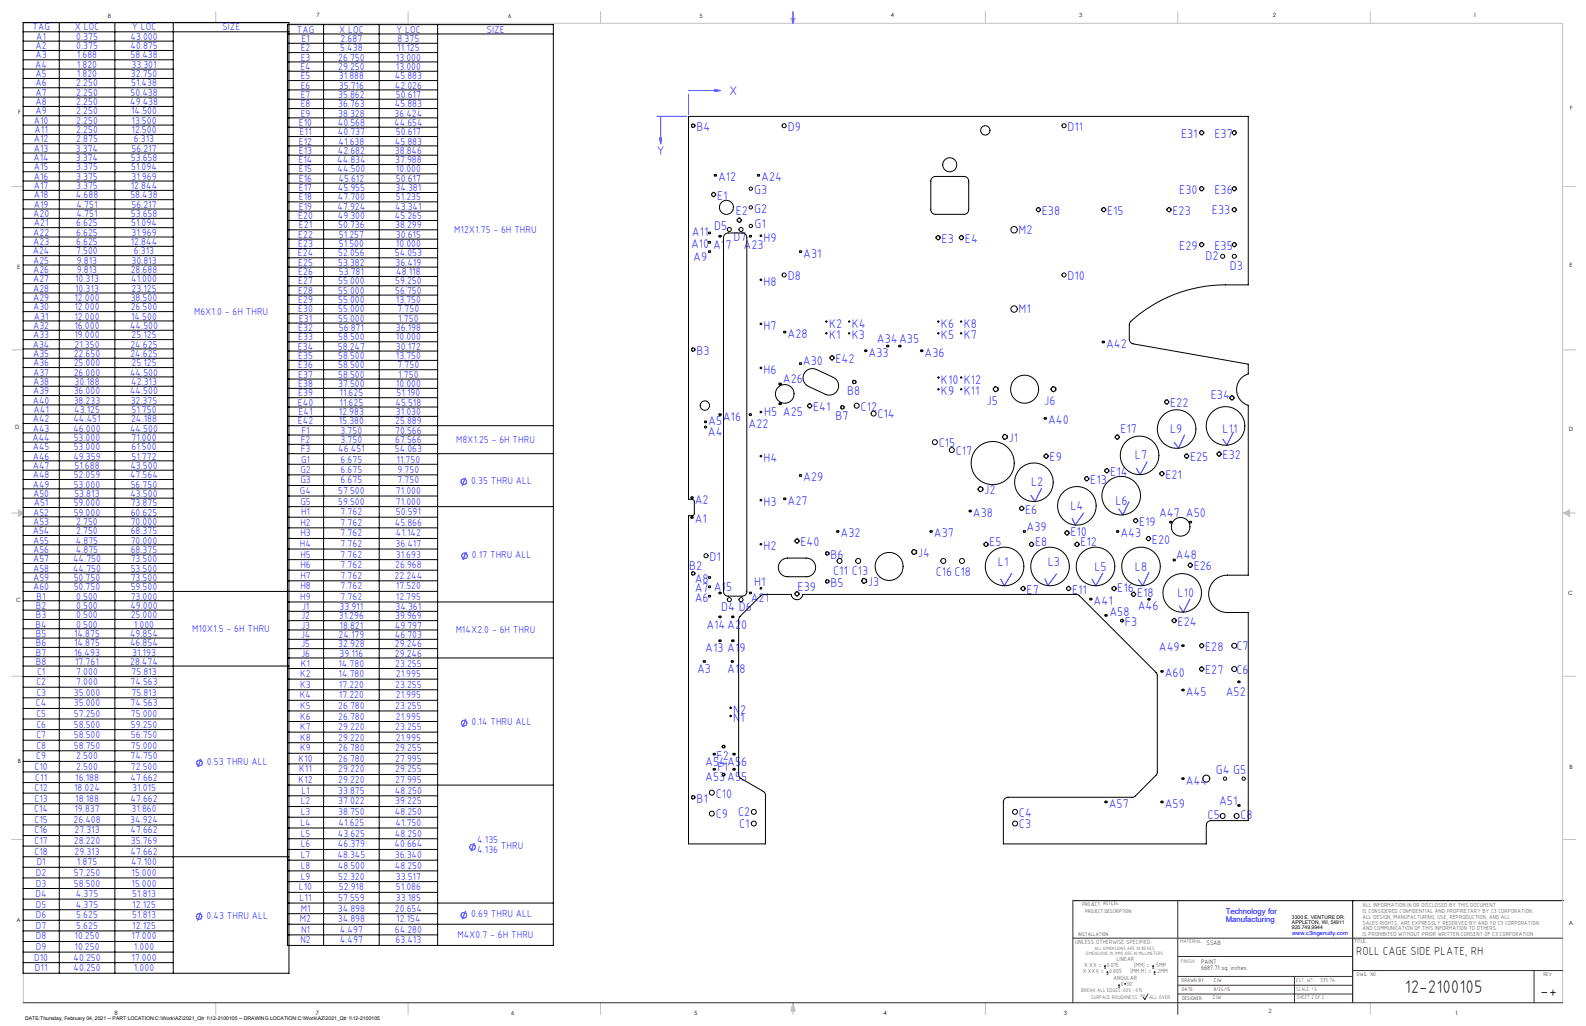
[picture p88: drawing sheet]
<svg xmlns="http://www.w3.org/2000/svg" width="864mm" height="559mm" viewBox="0 0 864 559" stroke-linecap="round" stroke-linejoin="round" font-family="sans-serif">
<defs><g id="words">
<g font-size="9.9">
<text x="765" y="541">12-2100105</text>
<text x="839" y="543">-+</text>
</g>
<g font-size="6.8" fill="#00f">
<text x="397" y="52">X</text>
<text x="379" y="71">B4</text>
<text x="429" y="71">D9</text>
<text x="581" y="71">D11</text>
<text x="643" y="75">E31</text>
<text x="661" y="75">E37</text>
<text x="358" y="85">Y</text>
<text x="391" y="99">A12</text>
<text x="415" y="99">A24</text>
<text x="411" y="106">G3</text>
<text x="642" y="106">E30</text>
<text x="661" y="106">E36</text>
<text x="390" y="109">E1</text>
<text x="401" y="117">E2 G2</text>
<text x="567" y="117">E38</text>
<text x="603" y="117">E15</text>
<text x="638" y="117">E23</text>
<text x="660" y="117">E33</text>
<text x="389" y="125">D5</text>
<text x="411" y="124">G1</text>
<text x="377" y="129">A11</text>
<text x="399" y="131">D7</text>
<text x="416" y="132">H9</text>
<text x="555" y="128">M2</text>
<text x="376" y="135">A10 A17</text>
<text x="405" y="136">A23</text>
<text x="513" y="132">E3</text>
<text x="525" y="132">E4</text>
<text x="642" y="136">E29</text>
<text x="661" y="136">E35</text>
<text x="377" y="142">A9</text>
<text x="437" y="140">A31</text>
<text x="656" y="142">D2</text>
<text x="670" y="147">D3</text>
<text x="416" y="156">H8</text>
<text x="429" y="153">D8</text>
<text x="581" y="153">D10</text>
<text x="555" y="171">M1</text>
<text x="416" y="180">H7</text>
<text x="451" y="178">K2</text>
<text x="464" y="178">K4</text>
<text x="512" y="178">K6</text>
<text x="525" y="178">K8</text>
<text x="429" y="184">A28</text>
<text x="451" y="185">K1</text>
<text x="464" y="185">K3</text>
<text x="512" y="185">K5</text>
<text x="525" y="185">K7</text>
<text x="478" y="187">A34A35</text>
<text x="602" y="190">A42</text>
<text x="379" y="193">B3</text>
<text x="455" y="198">E42</text>
<text x="473" y="194">A33</text>
<text x="503" y="194">A36</text>
<text x="416" y="204">H6</text>
<text x="437" y="199">A30</text>
<text x="426" y="209">A26</text>
<text x="512" y="209">K10 K12</text>
<text x="461" y="215">B8</text>
<text x="512" y="215">K9</text>
<text x="525" y="215">K11</text>
<text x="537" y="220">J5</text>
<text x="569" y="220">J6</text>
<text x="637" y="222">E22</text>
<text x="659" y="218">E34</text>
<text x="416" y="226">H5 A25</text>
<text x="443" y="224">E41</text>
<text x="469" y="224">C12</text>
<text x="478" y="228">C14</text>
<text x="386" y="232">A5</text>
<text x="394" y="229">A16</text>
<text x="408" y="233">A22</text>
<text x="455" y="229">B7</text>
<text x="571" y="231">A40</text>
<text x="385" y="238">A4</text>
<text x="610" y="236">E17</text>
<text x="637" y="236">L9</text>
<text x="666" y="236">L11</text>
<text x="511" y="243">C15</text>
<text x="549" y="241">J1</text>
<text x="416" y="252">H4</text>
<text x="520" y="248">C17</text>
<text x="572" y="251">E9</text>
<text x="618" y="250">L7</text>
<text x="648" y="251">E25</text>
<text x="666" y="250">E32</text>
<text x="437" y="262">A29</text>
<text x="594" y="264">E13</text>
<text x="605" y="259">E14</text>
<text x="635" y="261">E21</text>
<text x="536" y="269">J2</text>
<text x="561" y="264">L2</text>
<text x="378" y="274">A2</text>
<text x="416" y="276">H3</text>
<text x="429" y="275">A27</text>
<text x="607" y="275">L6</text>
<text x="530" y="282">A38</text>
<text x="558" y="280">E6</text>
<text x="583" y="278">L4</text>
<text x="631" y="282">A47 A50</text>
<text x="378" y="285">A1</text>
<text x="620" y="286">E19</text>
<text x="458" y="293">A32</text>
<text x="509" y="293">A37</text>
<text x="559" y="289">A39</text>
<text x="583" y="292">E10</text>
<text x="610" y="293">A43</text>
<text x="416" y="300">H2</text>
<text x="436" y="297">E40</text>
<text x="539" y="297">E5</text>
<text x="564" y="297">E8</text>
<text x="588" y="297">E12</text>
<text x="627" y="296">E20</text>
<text x="386" y="305">D1</text>
<text x="452" y="304">B6</text>
<text x="500" y="303">J4</text>
<text x="640" y="304">A48</text>
<text x="375" y="310">B2</text>
<text x="543" y="308">L1</text>
<text x="570" y="308">L3</text>
<text x="596" y="311">L5</text>
<text x="618" y="311">L8</text>
<text x="650" y="311">E26</text>
<text x="378" y="318">A8</text>
<text x="454" y="313">C11 C13</text>
<text x="510" y="314">C16C18</text>
<text x="378" y="323">A7 A15</text>
<text x="411" y="319">H1</text>
<text x="434" y="322">E39</text>
<text x="452" y="320">B5</text>
<text x="473" y="319">J3</text>
<text x="559" y="323">E7</text>
<text x="584" y="323">E11</text>
<text x="608" y="322">E16</text>
<text x="378" y="328">A6</text>
<text x="409" y="328">A21</text>
<text x="596" y="330">A41</text>
<text x="619" y="325">E18</text>
<text x="641" y="325">L10</text>
<text x="393" y="333">D4 D6</text>
<text x="604" y="336">A58</text>
<text x="620" y="332">A46</text>
<text x="613" y="341">F3</text>
<text x="641" y="341">E24</text>
<text x="385" y="342">A14A20</text>
<text x="673" y="354">C7</text>
<text x="384" y="355">A13 A19</text>
<text x="631" y="355">A49</text>
<text x="656" y="355">E28</text>
<text x="380" y="367">A3</text>
<text x="396" y="367">A18</text>
<text x="634" y="369">A60</text>
<text x="656" y="367">E27</text>
<text x="673" y="367">C6</text>
<text x="646" y="379">A45</text>
<text x="667" y="379">A52</text>
<text x="399" y="389">N2</text>
<text x="399" y="393">N1</text>
<text x="390" y="414">F2</text>
<text x="384" y="417">A54A56</text>
<text x="391" y="420">F1</text>
<text x="384" y="425">A53A55</text>
<text x="662" y="421">G4 G5</text>
<text x="646" y="427">A44</text>
<text x="379" y="437">B1</text>
<text x="390" y="434">C10</text>
<text x="604" y="440">A57</text>
<text x="634" y="440">A59</text>
<text x="664" y="439">A51</text>
<text x="390" y="446">C9</text>
<text x="402" y="444">C2</text>
<text x="555" y="445">C4</text>
<text x="658" y="446">C5</text>
<text x="675" y="446">C8</text>
<text x="402" y="451">C1</text>
<text x="555" y="451">C3</text>
</g>
<text font-size="6.3" x="738" y="520">ROLL CAGE SIDE PLATE, RH</text>
<g font-size="5.4" fill="#00f">
<text x="18" y="17">TAG</text>
<text x="41" y="17">X LOC</text>
<text x="72" y="17">Y LOC</text>
<text x="121" y="17">SIZE</text>
<text x="162" y="18">TAG</text>
<text x="185" y="18">X LOC</text>
<text x="216" y="18">Y LOC</text>
<text x="265" y="18">SIZE</text>
<text x="20" y="22">A1</text>
<text x="42" y="22">0.375</text>
<text x="71" y="22">43.000</text>
<text x="164" y="23">E1</text>
<text x="185" y="23">2.687</text>
<text x="217" y="23">8.375</text>
<text x="19" y="27">A2</text>
<text x="42" y="27">0.375</text>
<text x="71" y="27">40.875</text>
<text x="164" y="28">E2</text>
<text x="185" y="28">5.438</text>
<text x="216" y="28">11.125</text>
<text x="19" y="32">A3</text>
<text x="42" y="32">1.688</text>
<text x="71" y="32">58.438</text>
<text x="164" y="33">E3</text>
<text x="184" y="33">26.750</text>
<text x="216" y="33">13.000</text>
<text x="19" y="37">A4</text>
<text x="19" y="42">A5</text>
<text x="42" y="42">1.820</text>
<text x="42" y="37">1.820</text>
<text x="71" y="42">32.750</text>
<text x="72" y="37">33.301</text>
<text x="164" y="38">E4</text>
<text x="184" y="38">29.250</text>
<text x="216" y="38">13.000</text>
<text x="19" y="47">A6</text>
<text x="42" y="47">2.250</text>
<text x="71" y="47">51.438</text>
<text x="164" y="43">E5</text>
<text x="185" y="43">31.888</text>
<text x="215" y="43">45.883</text>
<text x="19" y="52">A7</text>
<text x="42" y="52">2.250</text>
<text x="71" y="52">50.438</text>
<text x="164" y="48">E6</text>
<text x="164" y="53">E7</text>
<text x="184" y="53">35.862</text>
<text x="185" y="48">35.716</text>
<text x="215" y="48">42.026</text>
<text x="216" y="53">50.617</text>
<text x="19" y="57">A8</text>
<text x="42" y="57">2.250</text>
<text x="71" y="57">49.438</text>
<text x="164" y="58">E8</text>
<text x="184" y="58">36.763</text>
<text x="215" y="58">45.883</text>
<text x="19" y="62">A9</text>
<text x="42" y="62">2.250</text>
<text x="71" y="62">14.500</text>
<text x="164" y="63">E9</text>
<text x="184" y="63">38.328</text>
<text x="215" y="63">36.424</text>
<text x="18" y="67">A10</text>
<text x="42" y="67">2.250</text>
<text x="72" y="67">13.500</text>
<text x="163" y="69">E10</text>
<text x="184" y="69">40.568</text>
<text x="215" y="69">44.654</text>
<text x="18" y="78">A12</text>
<text x="19" y="72">A11</text>
<text x="42" y="72">2.250</text>
<text x="42" y="78">2.875</text>
<text x="72" y="72">12.500</text>
<text x="73" y="78">6.313</text>
<text x="163" y="74">E11</text>
<text x="184" y="74">40.737</text>
<text x="216" y="74">50.617</text>
<text x="18" y="83">A13</text>
<text x="41" y="83">3.374</text>
<text x="72" y="83">56.217</text>
<text x="163" y="79">E12</text>
<text x="163" y="84">E13</text>
<text x="184" y="84">42.682</text>
<text x="184" y="79">41.638</text>
<text x="215" y="79">45.883</text>
<text x="215" y="84">38.846</text>
<text x="18" y="88">A14</text>
<text x="41" y="88">3.374</text>
<text x="71" y="88">53.658</text>
<text x="163" y="89">E14</text>
<text x="184" y="89">44.834</text>
<text x="215" y="89">37.988</text>
<text x="18" y="93">A15</text>
<text x="42" y="93">3.375</text>
<text x="71" y="93">51.094</text>
<text x="163" y="94">E15</text>
<text x="184" y="94">44.500</text>
<text x="216" y="94">10.000</text>
<text x="18" y="98">A16</text>
<text x="42" y="98">3.375</text>
<text x="72" y="98">31.969</text>
<text x="163" y="99">E16</text>
<text x="184" y="99">45.612</text>
<text x="216" y="99">50.617</text>
<text x="18" y="103">A17</text>
<text x="42" y="103">3.375</text>
<text x="71" y="103">12.844</text>
<text x="163" y="104">E17</text>
<text x="184" y="104">45.955</text>
<text x="215" y="104">34.381</text>
<text x="18" y="113">A19</text>
<text x="18" y="108">A18</text>
<text x="41" y="108">4.688</text>
<text x="42" y="113">4.751</text>
<text x="71" y="108">58.438</text>
<text x="72" y="113">56.217</text>
<text x="163" y="109">E18</text>
<text x="184" y="109">47.700</text>
<text x="216" y="109">51.235</text>
<text x="18" y="118">A20</text>
<text x="42" y="118">4.751</text>
<text x="71" y="118">53.658</text>
<text x="162" y="119">E20</text>
<text x="163" y="114">E19</text>
<text x="184" y="114">47.924</text>
<text x="184" y="119">49.300</text>
<text x="215" y="119">45.265</text>
<text x="215" y="114">43.341</text>
<text x="18" y="123">A21</text>
<text x="42" y="123">6.625</text>
<text x="71" y="123">51.094</text>
<text x="163" y="124">E21</text>
<text x="184" y="124">50.736</text>
<text x="215" y="124">38.299</text>
<text x="18" y="128">A22</text>
<text x="42" y="128">6.625</text>
<text x="72" y="128">31.969</text>
<text x="162" y="130">E22</text>
<text x="185" y="130">51.257</text>
<text x="216" y="130">30.615</text>
<text x="247" y="127">M12X1.75 - 6H THRU</text>
<text x="18" y="133">A23</text>
<text x="42" y="133">6.625</text>
<text x="71" y="133">12.844</text>
<text x="162" y="135">E23</text>
<text x="185" y="135">51.500</text>
<text x="216" y="135">10.000</text>
<text x="18" y="139">A24</text>
<text x="18" y="144">A25</text>
<text x="42" y="139">7.500</text>
<text x="42" y="144">9.813</text>
<text x="72" y="144">30.813</text>
<text x="73" y="139">6.313</text>
<text x="162" y="140">E24</text>
<text x="184" y="140">52.056</text>
<text x="215" y="140">54.053</text>
<text x="18" y="149">A26</text>
<text x="42" y="149">9.813</text>
<text x="71" y="149">28.688</text>
<text x="162" y="145">E25</text>
<text x="162" y="150">E26</text>
<text x="184" y="145">53.382</text>
<text x="185" y="150">53.781</text>
<text x="215" y="145">36.419</text>
<text x="216" y="150">48.118</text>
<text x="18" y="154">A27</text>
<text x="41" y="154">10.313</text>
<text x="71" y="154">41.000</text>
<text x="162" y="155">E27</text>
<text x="184" y="155">55.000</text>
<text x="215" y="155">59.250</text>
<text x="18" y="159">A28</text>
<text x="41" y="159">10.313</text>
<text x="72" y="159">23.125</text>
<text x="162" y="160">E28</text>
<text x="184" y="160">55.000</text>
<text x="215" y="160">56.750</text>
<text x="18" y="164">A29</text>
<text x="41" y="164">12.000</text>
<text x="71" y="164">38.500</text>
<text x="162" y="165">E29</text>
<text x="184" y="165">55.000</text>
<text x="216" y="165">13.750</text>
<text x="18" y="169">A30</text>
<text x="41" y="169">12.000</text>
<text x="71" y="169">26.500</text>
<text x="106" y="172">M6X1.0 - 6H THRU</text>
<text x="162" y="170">E30</text>
<text x="184" y="170">55.000</text>
<text x="217" y="170">7.750</text>
<text x="18" y="179">A32</text>
<text x="18" y="174">A31</text>
<text x="41" y="179">16.000</text>
<text x="41" y="174">12.000</text>
<text x="71" y="179">44.500</text>
<text x="71" y="174">14.500</text>
<text x="163" y="175">E31</text>
<text x="184" y="175">55.000</text>
<text x="217" y="175">1.750</text>
<text x="18" y="184">A33</text>
<text x="41" y="184">19.000</text>
<text x="72" y="184">25.125</text>
<text x="162" y="180">E32</text>
<text x="162" y="185">E33</text>
<text x="184" y="185">58.500</text>
<text x="185" y="180">56.871</text>
<text x="216" y="180">36.198</text>
<text x="216" y="185">10.000</text>
<text x="18" y="189">A34</text>
<text x="41" y="189">21.350</text>
<text x="71" y="189">24.625</text>
<text x="162" y="190">E34</text>
<text x="184" y="190">58.247</text>
<text x="216" y="190">30.172</text>
<text x="18" y="194">A35</text>
<text x="40" y="194">22.650</text>
<text x="71" y="194">24.625</text>
<text x="162" y="196">E35</text>
<text x="184" y="196">58.500</text>
<text x="216" y="196">13.750</text>
<text x="18" y="200">A36</text>
<text x="40" y="200">25.000</text>
<text x="72" y="200">25.125</text>
<text x="162" y="201">E36</text>
<text x="184" y="201">58.500</text>
<text x="217" y="201">7.750</text>
<text x="18" y="205">A37</text>
<text x="18" y="210">A38</text>
<text x="40" y="205">26.000</text>
<text x="41" y="210">30.188</text>
<text x="71" y="205">44.500</text>
<text x="71" y="210">42.313</text>
<text x="162" y="206">E37</text>
<text x="184" y="206">58.500</text>
<text x="217" y="206">1.750</text>
<text x="18" y="215">A39</text>
<text x="40" y="215">36.000</text>
<text x="71" y="215">44.500</text>
<text x="162" y="216">E39</text>
<text x="162" y="211">E38</text>
<text x="184" y="211">37.500</text>
<text x="185" y="216">11.625</text>
<text x="216" y="211">10.000</text>
<text x="216" y="216">51.190</text>
<text x="18" y="220">A40</text>
<text x="40" y="220">38.233</text>
<text x="71" y="220">32.375</text>
<text x="162" y="221">E40</text>
<text x="185" y="221">11.625</text>
<text x="215" y="221">45.518</text>
<text x="18" y="225">A41</text>
<text x="40" y="225">43.125</text>
<text x="72" y="225">51.750</text>
<text x="163" y="226">E41</text>
<text x="185" y="226">12.983</text>
<text x="216" y="226">31.030</text>
<text x="18" y="230">A42</text>
<text x="40" y="230">44.451</text>
<text x="71" y="230">24.188</text>
<text x="162" y="231">E42</text>
<text x="185" y="231">15.380</text>
<text x="215" y="231">25.889</text>
<text x="18" y="235">A43</text>
<text x="40" y="235">46.000</text>
<text x="71" y="235">44.500</text>
<text x="164" y="236">F1</text>
<text x="185" y="236">3.750</text>
<text x="215" y="236">70.566</text>
<text x="18" y="240">A44</text>
<text x="18" y="245">A45</text>
<text x="40" y="240">53.000</text>
<text x="40" y="245">53.000</text>
<text x="72" y="240">71.000</text>
<text x="72" y="245">61.500</text>
<text x="164" y="241">F2</text>
<text x="185" y="241">3.750</text>
<text x="215" y="241">67.566</text>
<text x="248" y="241">M8X1.25 - 6H THRU</text>
<text x="18" y="250">A46</text>
<text x="40" y="250">49.359</text>
<text x="72" y="250">51.772</text>
<text x="164" y="246">F3</text>
<text x="164" y="252">G1</text>
<text x="184" y="246">46.451</text>
<text x="185" y="252">6.675</text>
<text x="215" y="246">54.063</text>
<text x="216" y="252">11.750</text>
<text x="18" y="255">A47</text>
<text x="41" y="255">51.688</text>
<text x="71" y="255">43.500</text>
<text x="164" y="258">G2</text>
<text x="185" y="258">6.675</text>
<text x="217" y="258">9.750</text>
<text x="18" y="260">A48</text>
<text x="40" y="260">52.059</text>
<text x="71" y="260">47.564</text>
<text x="164" y="263">G3</text>
<text x="185" y="263">6.675</text>
<text x="217" y="263">7.750</text>
<text x="257" y="263">0.35 THRU ALL</text>
<text x="18" y="266">A49</text>
<text x="40" y="266">53.000</text>
<text x="71" y="266">56.750</text>
<text x="163" y="269">G4</text>
<text x="184" y="269">57.500</text>
<text x="216" y="269">71.000</text>
<text x="18" y="271">A50</text>
<text x="18" y="276">A51</text>
<text x="40" y="276">59.000</text>
<text x="41" y="271">53.813</text>
<text x="71" y="271">43.500</text>
<text x="71" y="276">73.875</text>
<text x="164" y="275">G5</text>
<text x="184" y="275">59.500</text>
<text x="216" y="275">71.000</text>
<text x="18" y="281">A52</text>
<text x="40" y="281">59.000</text>
<text x="71" y="281">60.625</text>
<text x="164" y="281">H1</text>
<text x="185" y="281">7.762</text>
<text x="216" y="281">50.591</text>
<text x="18" y="286">A53</text>
<text x="41" y="286">2.750</text>
<text x="71" y="286">70.000</text>
<text x="164" y="286">H2</text>
<text x="185" y="286">7.762</text>
<text x="215" y="286">45.866</text>
<text x="18" y="291">A54</text>
<text x="41" y="291">2.750</text>
<text x="71" y="291">68.375</text>
<text x="164" y="292">H3</text>
<text x="185" y="292">7.762</text>
<text x="216" y="292">41.142</text>
<text x="18" y="296">A55</text>
<text x="41" y="296">4.875</text>
<text x="71" y="296">70.000</text>
<text x="163" y="298">H4</text>
<text x="185" y="298">7.762</text>
<text x="215" y="298">36.417</text>
<text x="18" y="301">A56</text>
<text x="41" y="301">4.875</text>
<text x="71" y="301">68.375</text>
<text x="164" y="304">H5</text>
<text x="185" y="304">7.762</text>
<text x="216" y="304">31.693</text>
<text x="257" y="304">0.17 THRU ALL</text>
<text x="18" y="306">A57</text>
<text x="18" y="311">A58</text>
<text x="40" y="306">44.750</text>
<text x="40" y="311">44.750</text>
<text x="71" y="306">73.500</text>
<text x="71" y="311">53.500</text>
<text x="164" y="309">H6</text>
<text x="185" y="309">7.762</text>
<text x="215" y="309">26.968</text>
<text x="18" y="316">A59</text>
<text x="40" y="316">50.750</text>
<text x="71" y="316">73.500</text>
<text x="164" y="315">H7</text>
<text x="185" y="315">7.762</text>
<text x="215" y="315">22.244</text>
<text x="18" y="321">A60</text>
<text x="40" y="321">50.750</text>
<text x="71" y="321">59.500</text>
<text x="164" y="321">H8</text>
<text x="185" y="321">7.762</text>
<text x="216" y="321">17.520</text>
<text x="20" y="327">B1</text>
<text x="41" y="327">0.500</text>
<text x="71" y="327">73.000</text>
<text x="164" y="327">H9</text>
<text x="185" y="327">7.762</text>
<text x="216" y="327">12.795</text>
<text x="20" y="332">B2</text>
<text x="41" y="332">0.500</text>
<text x="71" y="332">49.000</text>
<text x="164" y="332">J1</text>
<text x="185" y="332">33.911</text>
<text x="215" y="332">34.361</text>
<text x="19" y="342">B4</text>
<text x="20" y="337">B3</text>
<text x="41" y="337">0.500</text>
<text x="41" y="342">0.500</text>
<text x="71" y="337">25.000</text>
<text x="73" y="342">1.000</text>
<text x="164" y="337">J2</text>
<text x="185" y="337">31.296</text>
<text x="215" y="337">39.969</text>
<text x="20" y="347">B5</text>
<text x="40" y="347">14.875</text>
<text x="71" y="347">49.854</text>
<text x="105" y="344">M10X1.5 - 6H THRU</text>
<text x="164" y="347">J4</text>
<text x="164" y="342">J3</text>
<text x="184" y="347">24.179</text>
<text x="185" y="342">18.821</text>
<text x="215" y="342">49.797</text>
<text x="215" y="347">46.703</text>
<text x="248" y="345">M14X2.0 - 6H THRU</text>
<text x="20" y="352">B6</text>
<text x="40" y="352">14.875</text>
<text x="71" y="352">46.854</text>
<text x="164" y="353">J5</text>
<text x="184" y="353">32.928</text>
<text x="215" y="353">29.246</text>
<text x="20" y="357">B7</text>
<text x="40" y="357">16.493</text>
<text x="72" y="357">31.193</text>
<text x="164" y="358">J6</text>
<text x="185" y="358">39.116</text>
<text x="215" y="358">29.246</text>
<text x="20" y="362">B8</text>
<text x="41" y="362">17.761</text>
<text x="71" y="362">28.474</text>
<text x="164" y="363">K1</text>
<text x="184" y="363">14.780</text>
<text x="215" y="363">23.255</text>
<text x="20" y="368">C1</text>
<text x="42" y="368">7.000</text>
<text x="72" y="368">75.813</text>
<text x="164" y="369">K2</text>
<text x="184" y="369">14.780</text>
<text x="216" y="369">21.995</text>
<text x="20" y="373">C2</text>
<text x="42" y="373">7.000</text>
<text x="71" y="373">74.563</text>
<text x="164" y="375">K3</text>
<text x="185" y="375">17.220</text>
<text x="215" y="375">23.255</text>
<text x="20" y="379">C3</text>
<text x="40" y="379">35.000</text>
<text x="72" y="379">75.813</text>
<text x="163" y="380">K4</text>
<text x="185" y="380">17.220</text>
<text x="216" y="380">21.995</text>
<text x="20" y="385">C4</text>
<text x="40" y="385">35.000</text>
<text x="71" y="385">74.563</text>
<text x="164" y="386">K5</text>
<text x="184" y="386">26.780</text>
<text x="215" y="386">23.255</text>
<text x="20" y="391">C5</text>
<text x="40" y="391">57.250</text>
<text x="71" y="391">75.000</text>
<text x="164" y="392">K6</text>
<text x="184" y="392">26.780</text>
<text x="216" y="392">21.995</text>
<text x="257" y="395">0.14 THRU ALL</text>
<text x="20" y="396">C6</text>
<text x="40" y="396">58.500</text>
<text x="71" y="396">59.250</text>
<text x="164" y="398">K7</text>
<text x="184" y="398">29.220</text>
<text x="215" y="398">23.255</text>
<text x="20" y="402">C7</text>
<text x="20" y="408">C8</text>
<text x="40" y="402">58.500</text>
<text x="40" y="408">58.750</text>
<text x="71" y="402">56.750</text>
<text x="71" y="408">75.000</text>
<text x="164" y="403">K8</text>
<text x="184" y="403">29.220</text>
<text x="216" y="403">21.995</text>
<text x="20" y="414">C9</text>
<text x="42" y="414">2.500</text>
<text x="71" y="414">74.750</text>
<text x="164" y="409">K9</text>
<text x="184" y="409">26.780</text>
<text x="215" y="409">29.255</text>
<text x="19" y="419">C10</text>
<text x="42" y="419">2.500</text>
<text x="71" y="419">72.500</text>
<text x="113" y="417">0.53 THRU ALL</text>
<text x="163" y="415">K10</text>
<text x="184" y="415">26.780</text>
<text x="215" y="415">27.995</text>
<text x="19" y="425">C11</text>
<text x="41" y="425">16.188</text>
<text x="71" y="425">47.662</text>
<text x="163" y="421">K11</text>
<text x="184" y="421">29.220</text>
<text x="215" y="421">29.255</text>
<text x="19" y="431">C12</text>
<text x="40" y="431">18.024</text>
<text x="72" y="431">31.015</text>
<text x="163" y="426">K12</text>
<text x="184" y="426">29.220</text>
<text x="215" y="426">27.995</text>
<text x="19" y="437">C13</text>
<text x="41" y="437">18.188</text>
<text x="71" y="437">47.662</text>
<text x="164" y="432">L1</text>
<text x="184" y="432">33.875</text>
<text x="215" y="432">48.250</text>
<text x="19" y="442">C14</text>
<text x="41" y="442">19.837</text>
<text x="72" y="442">31.860</text>
<text x="164" y="438">L2</text>
<text x="164" y="444">L3</text>
<text x="184" y="438">37.022</text>
<text x="184" y="444">38.750</text>
<text x="215" y="444">48.250</text>
<text x="215" y="438">39.225</text>
<text x="19" y="448">C15</text>
<text x="40" y="448">26.408</text>
<text x="71" y="448">34.924</text>
<text x="164" y="450">L4</text>
<text x="184" y="450">41.625</text>
<text x="215" y="450">41.750</text>
<text x="19" y="454">C16</text>
<text x="41" y="454">27.313</text>
<text x="71" y="454">47.662</text>
<text x="164" y="456">L5</text>
<text x="184" y="456">43.625</text>
<text x="215" y="456">48.250</text>
<text x="19" y="460">C17</text>
<text x="40" y="460">28.220</text>
<text x="71" y="460">35.769</text>
<text x="164" y="462">L6</text>
<text x="184" y="462">46.379</text>
<text x="215" y="462">40.664</text>
<text x="260" y="459">4.135</text>
<text x="19" y="465">C18</text>
<text x="41" y="465">29.313</text>
<text x="71" y="465">47.662</text>
<text x="164" y="467">L7</text>
<text x="184" y="467">48.345</text>
<text x="215" y="467">36.340</text>
<text x="260" y="464">4.136</text>
<text x="273" y="462">THRU</text>
<text x="20" y="471">D1</text>
<text x="42" y="471">1.875</text>
<text x="71" y="471">47.100</text>
<text x="164" y="473">L8</text>
<text x="184" y="473">48.500</text>
<text x="215" y="473">48.250</text>
<text x="20" y="477">D2</text>
<text x="40" y="477">57.250</text>
<text x="72" y="477">15.000</text>
<text x="164" y="479">L9</text>
<text x="184" y="479">52.320</text>
<text x="216" y="479">33.517</text>
<text x="20" y="483">D3</text>
<text x="40" y="483">58.500</text>
<text x="72" y="483">15.000</text>
<text x="163" y="485">L10</text>
<text x="185" y="485">52.918</text>
<text x="216" y="485">51.086</text>
<text x="19" y="489">D4</text>
<text x="41" y="489">4.375</text>
<text x="72" y="489">51.813</text>
<text x="163" y="491">L11</text>
<text x="184" y="491">57.559</text>
<text x="216" y="491">33.185</text>
<text x="20" y="494">D5</text>
<text x="41" y="494">4.375</text>
<text x="72" y="494">12.125</text>
<text x="164" y="497">M1</text>
<text x="184" y="497">34.898</text>
<text x="215" y="497">20.654</text>
<text x="20" y="500">D6</text>
<text x="42" y="500">5.625</text>
<text x="72" y="500">51.813</text>
<text x="112" y="500">0.43 THRU ALL</text>
<text x="163" y="502">M2</text>
<text x="184" y="502">34.898</text>
<text x="216" y="502">12.154</text>
<text x="257" y="500">0.69 THRU ALL</text>
<text x="20" y="506">D7</text>
<text x="42" y="506">5.625</text>
<text x="72" y="506">12.125</text>
<text x="164" y="508">N1</text>
<text x="185" y="508">4.497</text>
<text x="215" y="508">64.280</text>
<text x="20" y="512">D8</text>
<text x="41" y="512">10.250</text>
<text x="72" y="512">17.000</text>
<text x="164" y="514">N2</text>
<text x="185" y="514">4.497</text>
<text x="215" y="514">63.413</text>
<text x="249" y="511">M4X0.7 - 6H THRU</text>
<text x="20" y="517">D9</text>
<text x="41" y="517">10.250</text>
<text x="73" y="517">1.000</text>
<text x="19" y="523">D10</text>
<text x="40" y="523">40.250</text>
<text x="72" y="523">17.000</text>
<text x="19" y="529">D11</text>
<text x="40" y="529">40.250</text>
<text x="73" y="529">1.000</text>
</g>
<g font-size="4.2" fill="#00f">
<text x="667" y="498">Technology for</text>
<text x="667" y="502">Manufacturing</text>
</g>
<g font-size="3.5">
<text x="657" y="515">SSAB</text>
<text x="654" y="525">PAINT</text>
<text x="654" y="528">6687.71 sq. inches</text>
</g>
<g font-size="3.3" fill="#382c30">
<text x="585" y="514">UNLESS OTHERWISE SPECIFIED:</text>
<text x="590" y="527">X.XX =</text>
<text x="603" y="527">0.015</text>
<text x="608" y="524">LINEAR</text>
<text x="617" y="527">[MM] =</text>
<text x="629" y="527">.5MM</text>
<text x="590" y="530">X.XXX =</text>
<text x="604" y="530">0.005</text>
<text x="606" y="534">ANGULAR</text>
<text x="616" y="530">[MM.M] =</text>
<text x="630" y="530">.2MM</text>
<text x="610" y="537">0</text>
<text x="613" y="537">30'</text>
</g>
<g font-size="3.2">
<text x="59" y="10">8</text>
<text x="172" y="9">7</text>
<text x="277" y="10">6</text>
<text x="381" y="10">5</text>
<text x="485" y="9">4</text>
<text x="588" y="10">3</text>
<text x="693" y="10">2</text>
<text x="802" y="10">1</text>
<text x="855" y="60">F</text>
<text x="10" y="62">F</text>
<text x="9" y="147">E</text>
<text x="855" y="145">E</text>
<text x="8" y="234">D</text>
<text x="854" y="235">D</text>
<text x="9" y="328">C</text>
<text x="854" y="324">C</text>
<text x="10" y="416">B</text>
<text x="855" y="419">B</text>
<text x="9" y="502">A</text>
<text x="854" y="504">A</text>
<text x="62" y="553">8</text>
<text x="172" y="553">7</text>
<text x="278" y="553">6</text>
<text x="378" y="553">5</text>
<text x="481" y="553">4</text>
<text x="579" y="553">3</text>
<text x="792" y="553">1</text>
</g>
<g font-size="3.2" fill="#382c30">
<text x="742" y="494">ALL INFORMATION IN OR DISCLOSED BY THIS DOCUMENT</text>
<text x="742" y="497">IS CONSIDERED CONFIDENTIAL AND PROPRIETARY BY C3 CORPORATION.</text>
<text x="742" y="500">ALL DESIGN, MANUFACTURING, USE, REPRODUCTION, AND ALL</text>
<text x="742" y="504">SALES RIGHTS, ARE EXPRESSLY RESERVED BY AND TO C3 CORPORATION</text>
<text x="742" y="507">AND COMMUNICATION OF THIS INFORMATION TO OTHERS</text>
<text x="742" y="510">IS PROHIBITED WITHOUT PRIOR WRITTEN CONSENT OF C3 CORPORATION</text>
<text x="719" y="535">335.74</text>
<text x="691" y="552">2</text>
</g>
<text font-size="3.1" fill="#00f" x="704" y="509">www.c3ingenuity.com</text>
<g font-size="2.8">
<text x="589" y="493">PROJECT: RC1434</text>
<text x="591" y="497">PROJECT DESCRIPTION:</text>
<text x="703" y="501">3300 E. VENTURE DR.</text>
<text x="703" y="503">APPLETON, WI, 54911</text>
<text x="587" y="510">INSTALLATION:</text>
<text x="703" y="506">920.749.9944</text>
<text x="737" y="514">TITLE:</text>
<text x="739" y="531">DWG. NO.</text>
<text x="840" y="531">REV</text>
<text x="643" y="535">DRAWN BY:</text>
<text x="643" y="540">DATE:</text>
<text x="661" y="535">ZJW</text>
<text x="661" y="540">8/24/15</text>
<text x="644" y="544">DESIGNER:</text>
<text x="660" y="544">ZJW</text>
<text x="14" y="556">DATE:Thursday, February 04, 2021 -- PART LOCATION:C:\Work\AZ\2021_Qtr 1\12-2100105 -- DRAWING LOCATION:C:\Work\AZ\2021_Qtr 1\12-2100105</text>
</g>
<g font-size="2.8" fill="#382c30">
<text x="643" y="514">MATERIAL:</text>
<text x="643" y="524">FINISH:</text>
<text x="706" y="535">EST. WT.:</text>
<text x="706" y="540">SCALE: 1:5</text>
<text x="589" y="541">BREAK ALL EDGES .005 -.015</text>
<text x="594" y="544">SURFACE ROUGHNESS</text>
<text x="626" y="544">ALL OVER</text>
<text x="706" y="544">SHEET 2 OF 2</text>
</g>
<g font-size="2.5" fill="#382c30">
<text x="591" y="520">DIMENSIONS IN [MM] ARE IN MILLIMETERS</text>
<text x="596" y="517">ALL DIMENSIONS ARE IN INCHES</text>
</g>
<text font-size="2.2" fill="#382c30" x="621" y="543">160</text>
</g></defs>
<g fill="none" stroke="#000" stroke-width=".54">
<path d="M13 12h144v518h-144zM13 17h144M32 12v518M63 12v518M94 12v518M157 13h144v502h-144zM157 18h144M176 13v502M206 13v502M238 13v502M13 22h81M13 27h81"/>
<path d="M13 33h81M13 38h81M157 24h81M157 29h81M157 34h81M157 39h81M13 43h81M13 48h81M13 53h81M13 58h81M157 44h81M157 49h81"/>
<path d="M157 54h81M157 59h81M13 63h81M13 68h81M13 73h81M13 78h81M157 64h81M157 69h81M157 74h81M157 79h81M13 83h81M13 88h81"/>
<path d="M13 94h81M13 99h81M157 85h81M157 90h81M157 95h81M157 100h81M13 104h81M13 109h81M13 114h81M13 119h81M157 105h81M157 110h81"/>
<path d="M157 115h81M13 124h81M13 129h81M13 134h81M13 139h81M157 120h81M157 125h81M157 130h81M157 135h81M13 144h81M13 149h81M13 154h81"/>
<path d="M13 160h81M157 140h81M157 145h81M157 151h81M157 156h81M13 165h81M13 170h81M13 175h81M13 180h81M157 161h81M157 166h81M157 171h81"/>
<path d="M157 176h81M13 185h81M13 190h81M13 195h81M157 181h81M157 186h81M157 191h81M157 196h81M13 200h81M13 205h81M13 210h81M13 215h81"/>
<path d="M157 201h81M157 206h81M157 212h81M157 217h81M13 221h81M13 226h81M13 231h81M13 236h81M157 222h81M157 227h81M157 232h144M157 237h81"/>
<path d="M13 241h81M13 246h81M13 251h81M13 256h81M157 242h81M157 247h144M157 253h81M157 259h81M13 261h81M13 266h81M13 271h81M13 276h81"/>
<path d="M157 264h81M157 270h81M157 276h144M13 281h81M13 287h81M13 292h81M13 297h81M157 282h81M157 287h81M157 293h81M157 299h81M13 302h81"/>
<path d="M13 307h81M13 312h81M13 317h81M157 305h81M157 311h81M157 316h81M13 322h144M13 327h81M13 332h81M13 337h81M157 322h81M157 328h144"/>
<path d="M157 333h81M157 338h81M13 342h81M13 348h81M13 353h81M13 358h81M157 343h81M157 348h81M157 353h81M157 358h144M13 363h144M13 369h81"/>
<path d="M13 374h81M157 364h81M157 370h81M157 376h81M13 380h81M13 386h81M13 392h81M13 397h81M157 381h81M157 387h81M157 393h81M157 399h81"/>
<path d="M13 403h81M13 409h81M13 415h81M157 404h81M157 410h81M157 416h81M13 420h81M13 426h81M13 432h81M13 438h81M157 422h81M157 428h144"/>
<path d="M157 433h81M157 439h81M13 444h81M13 449h81M13 455h81M157 445h81M157 451h81M157 457h81M13 461h81M13 467h144M13 472h81M13 478h81"/>
<path d="M157 463h81M157 468h81M157 474h81M13 484h81M13 490h81M13 495h81M157 480h81M157 486h81M157 492h144M157 498h81M584 491h267M737 491v55"/>
<path d="M13 501h81M13 507h81M13 513h81M13 519h81M157 503h144M157 509h81M13 524h81"/>
</g>
<g fill="none" stroke="#c0c0c0" stroke-width=".54">
<path d="M117 6v7M222 6v7M327 6v7M430 10h3l-1 3zM431 10l1 3M432 10v3M433 10l-1 3M537 6v7M641 6v7M746 6v7M6 102h7M851 102h7"/>
<path d="M6 191h7M851 191h7M6 279h7M10 278l3 1-3 2zM10 278l3 1M10 279h3M13 279l-3 2M13 279l-3 1M851 279h7M851 279l4 1M851 279l4 2M851 279l4-1v3z"/>
<path d="M855 279h-4M855 278l-4 1M6 368h7M851 368h7M6 457h7M851 457h7M13 546v-533h838v533M117 546v6M222 546v6M327 546v6M432 546v6M432 546l1 5h-2z"/>
<path d="M432 546v5M432 546l-1 5M537 546v6M746 546v6"/>
</g>
<g fill="none" stroke="#00f" stroke-width=".54">
<path d="M432 6v7M375 51v11M375 49h14M389 49h3l-3 1zM358 63h16M359 75h1v3zM360 63v12M645 237l-3 7-3-3M672 235l-4 7-2-3M625 252l-4 7-2-4M253 260l-1 5M567 266l-3 7-3-3"/>
<path d="M590 279l-5 7-1-4M615 273l-4 7-2-3M254 301l-2 4M551 312l-4 7-2-3M575 313l-4 6-2-4M601 312l-4 7-2-3M626 312l-4 7-2-3M648 326l-4 7-2-3M254 392l-2 4M109 413l-1 5M258 459l-2 5M109 497l-1 4"/>
<path d="M253 496l-1 5"/>
<circle cx="253" cy="262" r="1.5"/>
<circle cx="253" cy="303" r="1.5"/>
<circle cx="253" cy="394" r="1.5"/>
<circle cx="109" cy="416" r="1.5"/>
<circle cx="257" cy="461" r="1.5"/>
<circle cx="108" cy="499" r="1.5"/>
<circle cx="253" cy="498" r="1.5"/>
</g>
<path d="M584 491v55M641 491v61M584 511h267M641 521h96M641 532h96M641 537h96M705 532v14M737 529h114M835 529v17M13 546h838M625 541l-2 3-1-1M641 541h96" fill="none" stroke="#382c30" stroke-width=".54"/>
<g fill="none" stroke="#000" stroke-width=".54" stroke-dasharray="1.3 .6" stroke-dashoffset=".7" stroke-linecap="butt">
<path d="M656 72a1.2 1.2 0 0 0-2-1 1.2 1.2 0 0 0 0 2 1.2 1.2 0 0 0 2-1M673 72a1.2 1.2 0 0 0-2-1 1.2 1.2 0 0 0 1 2 1.2 1.2 0 0 0 1-1M390 95h-1v1l1-1M414 95h-1h-1l1 1 1-1M390 106a1.2 1.2 0 0 0-2-1 1.2 1.2 0 0 0 0 2 1.2 1.2 0 0 0 2-1M404 120a1.2 1.2 0 0 0-2-1 1.2 1.2 0 0 0 0 2 1.2 1.2 0 0 0 2-1M567 114a1.2 1.2 0 0 0-2-1 1.2 1.2 0 0 0 0 2 1.2 1.2 0 0 0 2-1M602 114a1.2 1.2 0 0 0-2-1 1.2 1.2 0 0 0 0 2 1.2 1.2 0 0 0 2-1M638 114a1.2 1.2 0 0 0-2-1 1.2 1.2 0 0 0 0 2 1.2 1.2 0 0 0 2-1M656 103a1.2 1.2 0 0 0-2-1 1.2 1.2 0 0 0 0 2 1.2 1.2 0 0 0 2-1M673 103a1.2 1.2 0 0 0-2-1 1.2 1.2 0 0 0 1 2 1.2 1.2 0 0 0 1-1M673 114a1.2 1.2 0 0 0-2-1 1.2 1.2 0 0 0 1 2 1.2 1.2 0 0 0 1-1"/>
<path d="M387 127l-1-1v1h1M387 132l-1-1v1v1l1-1M387 137l-1-1v1v1l1-1M393 129l-1-1-1 1h1h1M409 129v-1l-1 1h1M436 137v-1l-1 1 1 1v-1M512 129a1.2 1.2 0 0 0-2-1 1.2 1.2 0 0 0 0 2 1.2 1.2 0 0 0 2-1M525 129a1.2 1.2 0 0 0-2-1 1.2 1.2 0 0 0 0 2 1.2 1.2 0 0 0 2-1M656 133a1.2 1.2 0 0 0-2-1 1.2 1.2 0 0 0 0 2 1.2 1.2 0 0 0 2-1M673 133a1.2 1.2 0 0 0-2-1 1.2 1.2 0 0 0 1 2 1.2 1.2 0 0 0 1-1M428 181l-1-1v1h1M436 198v-1l-1 1 1 1v-1"/>
<path d="M454 195a1.2 1.2 0 0 0-2-1 1.2 1.2 0 0 0 1 2 1.2 1.2 0 0 0 1-1M472 191v-1l-1 1v1l1-1M484 188h-1v1l1-1M491 188h-1h-1l1 1 1-1M503 191l-1-1-1 1 1 1 1-1M601 186h-1l1 1v-1M425 220v-1l-1 1 1 1v-1M425 209h-1l1 1v-1M637 219a1.2 1.2 0 0 0-2-1 1.2 1.2 0 0 0 0 2 1.2 1.2 0 0 0 2-1M672 217a1.2 1.2 0 0 0-2-1 1.2 1.2 0 0 0 0 2 1.2 1.2 0 0 0 2-1M385 233l-1-1v1h1M385 230l-1-1v1h1"/>
<path d="M393 226l-1-1-1 1h1h1M409 226v-1l-1 1h1M442 221a1.2 1.2 0 0 0-2-1 1.2 1.2 0 0 0 0 2 1.2 1.2 0 0 0 2-1M570 228l-1-1v1h1M610 238a1.2 1.2 0 0 0-2-1 1.2 1.2 0 0 0 0 2 1.2 1.2 0 0 0 2-1M436 259v-1l-1 1 1 1v-1M571 248a1.2 1.2 0 0 0-2-1 1.2 1.2 0 0 0 0 2 1.2 1.2 0 0 0 2-1M604 256a1.2 1.2 0 0 0-2-1 1.2 1.2 0 0 0 0 2 1.2 1.2 0 0 0 2-1M634 258a1.2 1.2 0 0 0-2-1 1.2 1.2 0 0 0 0 2 1.2 1.2 0 0 0 2-1M647 248a1.2 1.2 0 0 0-2-1 1.2 1.2 0 0 0 1 2 1.2 1.2 0 0 0 1-1M665 247a1.2 1.2 0 0 0-2-1 1.2 1.2 0 0 0 0 2 1.2 1.2 0 0 0 2-1M377 271v-1l-1 1 1 1v-1"/>
<path d="M428 272l-1-1v1h1M529 278h-1v1l1-1M558 277a1.2 1.2 0 0 0-2-1 1.2 1.2 0 0 0 0 2 1.2 1.2 0 0 0 2-1M593 261a1.2 1.2 0 0 0-2-1 1.2 1.2 0 0 0 0 2 1.2 1.2 0 0 0 2-1M377 282v-1l-1 1h1M435 295v-1a1.2 1.2 0 0 0-2 0 1.2 1.2 0 0 0 0 2 1.2 1.2 0 0 0 2-1M457 289h-1v1l1-1M508 289h-1h-1l1 1 1-1M538 296a1.2 1.2 0 0 0-2-1 1.5 1.5 0 0 0 0 3 1.4 1.4 0 0 0 2-2M558 289h-1l1 1v-1M563 296a1.2 1.2 0 0 0-2-1 1.5 1.5 0 0 0 0 3 1.4 1.4 0 0 0 2-2M582 290a1.2 1.2 0 0 0-2-1 1.2 1.2 0 0 0 0 2 1.2 1.2 0 0 0 2-1"/>
<path d="M588 296a1.2 1.2 0 0 0-2-1 1.5 1.5 0 0 0 0 3 1.4 1.4 0 0 0 2-2M609 289h-1l1 1v-1M620 284v-1a1.2 1.2 0 0 0-2 0 1.2 1.2 0 0 0 0 2 1.2 1.2 0 0 0 2-1M627 293a1.2 1.2 0 0 0-2-1 1.2 1.2 0 0 0 0 2 1.2 1.2 0 0 0 2-1M638 284h-1v1l1-1M649 284h-1v1l1-1M387 315l-1-1v1h1M387 320l-1-1v1h1M640 305l-1-1v1v1l1-1M649 308a1.2 1.2 0 0 0-2-1 1.2 1.2 0 0 0 1 2 1.2 1.2 0 0 0 1-1M387 325l-1-1v1h1M393 336l-1-1-1 1 1 1 1-1"/>
<path d="M393 323l-1-1-1 1 1 1 1-1M400 336l-1-1-1 1 1 1 1-1M409 323v-1l-1 1 1 1v-1M435 323a1.2 1.2 0 0 0-2-1 1.2 1.2 0 0 0 0 2 1.2 1.2 0 0 0 2-1M558 321v-1a1.2 1.2 0 0 0-2 0 1.2 1.2 0 0 0 1 2 1.2 1.2 0 0 0 1-1M583 321v-1a1.2 1.2 0 0 0-2 0 1.2 1.2 0 0 0 0 2 1.2 1.2 0 0 0 2-1M595 326h-1h-1l1 1 1-1M603 335h-1v1l1-1M608 321v-1a1.2 1.2 0 0 0-2 0 1.2 1.2 0 0 0 0 2 1.2 1.2 0 0 0 2-1M618 324a1.2 1.2 0 0 0-1-1 1.2 1.2 0 0 0 0 2 1.2 1.2 0 0 0 1-1M626 326h-1l1 1v-1M641 338a1.2 1.2 0 0 0-2-1 1.2 1.2 0 0 0 0 2 1.2 1.2 0 0 0 2-1"/>
<path d="M393 349l-1-1-1 1 1 1 1-1M400 349l-1-1-1 1 1 1 1-1M645 352l-1-1v1h1M656 352a1.2 1.2 0 0 0-2-1 1.2 1.2 0 0 0 0 2 1.2 1.2 0 0 0 2-1M384 360h-1v1l1-1M399 360h-1l1 1v-1M633 366v-1l-1 1h1M645 376l-1-1v1h1M656 364a1.2 1.2 0 0 0-2-1 1.2 1.2 0 0 0 0 2 1.2 1.2 0 0 0 2-1M675 371h-1l1 1v-1M390 419l-1-1-1 1 1 1 1-1M390 411l-1-1-1 1h1h1"/>
<path d="M400 411v-1l-1 1h1M400 419v-1l-1 1 1 1v-1M603 437l-1-1v1h1M633 437v-1l-1 1h1M645 424l-1-1v1v1l1-1M675 439v-1l-1 1h1"/>
</g>
<path d="M378 68l-1-1-1 1 1 1 1-1M378 190l-1-1-1 1 1 1 1-1M466 208l-1-1-1 1 1 1 1-1M460 222l-1-1-1 1 1 1 1-1M378 312l-1-1-1 1 1 1 1-1M451 317l-1-1-1 1 1 1 1-1M451 301l-1-1-1 1 1 1 1-1M378 434l-1-1-1 1 1 1 1-1" fill="none" stroke="#000" stroke-width=".54" stroke-dasharray="1.3 .6" stroke-dashoffset=".4" stroke-linecap="butt"/>
<path d="M544 212a1.4 1.4 0 0 0-2-1 1.4 1.4 0 0 0-1 2 1.6 1.6 0 0 0 3-1M575 212a1.4 1.4 0 0 0-2-1 1.4 1.4 0 0 0 0 2 1.4 1.4 0 0 0 2-1M549 238a1.4 1.4 0 0 0-2-1 1.4 1.4 0 0 0-1 2 1.6 1.6 0 0 0 3-1M535 266a1.4 1.4 0 0 0-2-1 1.5 1.5 0 0 0 0 3 1.4 1.4 0 0 0 2-1v-1M472 316a1.4 1.4 0 0 0-2-1 1.5 1.5 0 0 0 0 3 1.4 1.4 0 0 0 2-1v-1M499 301a1.4 1.4 0 0 0-2-2 1.5 1.5 0 0 0 0 3 1.4 1.4 0 0 0 2-1M612 338l-1-1-1 1 1 1 1-1M395 407l-1-1-1 1h1h1M395 422l-1-1-1 1 1 1 1-1" fill="none" stroke="#000" stroke-width=".54" stroke-dasharray="1.3 .6" stroke-linecap="butt"/>
<path d="M398 390h-1h1M398 386v-1l-1 1h1" fill="none" stroke="#000" stroke-width=".54" stroke-dasharray="1.3 .6" stroke-dashoffset=".3" stroke-linecap="butt"/>
<path d="M389 49h3l-3 1zM359 75h1v3z" fill="#00f"/>
<g fill="none" stroke="#000" stroke-width=".54">
<path d="M375 63h305v92h-13a74 74 0 0 0-52 21v9l1 2 64 11v6a9 9 0 0 0-7 8 9 9 0 0 0 7 9v92h-12a10 10 0 0 0-10 10 10 10 0 0 0 10 11h12v113h-21a2.6 2.6 0 0 0-2 2v11h-111v-24a2.5 2.5 0 0 1 3-2h68l1-1 12-12v-53v-2l-43-42h-150a3 3 0 0 1-3 3 3 3 0 0 1-3-3h-16l-12 12-1 2v84l1 2 13 7 1 1v28h-42v-179h2l1-1v-7l-1-1h-2zM508 97l1-1h16l2 1v2v15a2.5 2.5 0 0 1-2 3h-16l-2-1v-2v-15zM395 127h1h8a2.5 2.5 0 0 1 3 2v193a2.5 2.5 0 0 1-3 3h-8a2.5 2.5 0 0 1-2-3v-193zM439 202l2-1h2l11 5a5 5 0 0 1 2 6 5 5 0 0 1-7 3l-9-5a5 5 0 0 1-1-8zM426 305l2-1h11a5 5 0 0 1 5 5 5 5 0 0 1-5 5h-10a5 5 0 0 1-5-3 5 5 0 0 1 2-6z"/>
<circle cx="377" cy="68" r=".9"/>
<circle cx="427" cy="68" r="1.1"/>
<circle cx="537" cy="71" r="2.5"/>
<circle cx="579" cy="68" r="1.1"/>
<circle cx="654" cy="72" r="1"/>
<circle cx="672" cy="72" r="1"/>
<circle cx="390" cy="95" r=".5"/>
<circle cx="413" cy="95" r=".5"/>
<circle cx="517" cy="90" r="4"/>
<circle cx="389" cy="106" r="1"/>
<circle cx="396" cy="113" r="4"/>
<circle cx="403" cy="120" r="1"/>
<circle cx="409" cy="113" r=".9"/>
<circle cx="409" cy="103" r=".9"/>
<circle cx="565" cy="114" r="1"/>
<circle cx="601" cy="114" r="1"/>
<circle cx="637" cy="114" r="1"/>
<circle cx="654" cy="103" r="1"/>
<circle cx="672" cy="103" r="1"/>
<circle cx="672" cy="114" r="1"/>
<circle cx="386" cy="127" r=".5"/>
<circle cx="386" cy="137" r=".5"/>
<circle cx="386" cy="132" r=".5"/>
<circle cx="392" cy="129" r=".5"/>
<circle cx="397" cy="125" r="1.1"/>
<circle cx="403" cy="125" r="1.1"/>
<circle cx="409" cy="129" r=".5"/>
<circle cx="409" cy="123" r=".9"/>
<circle cx="414" cy="128" r=".4"/>
<circle cx="436" cy="137" r=".5"/>
<circle cx="511" cy="129" r="1"/>
<circle cx="523" cy="129" r="1"/>
<circle cx="552" cy="125" r="1.8"/>
<circle cx="654" cy="133" r="1"/>
<circle cx="666" cy="140" r="1.1"/>
<circle cx="672" cy="133" r="1"/>
<circle cx="672" cy="140" r="1.1"/>
<circle cx="414" cy="152" r=".4"/>
<circle cx="427" cy="150" r="1.1"/>
<circle cx="579" cy="150" r="1.1"/>
<circle cx="414" cy="176" r=".4"/>
<circle cx="450" cy="175" r=".4"/>
<circle cx="462" cy="175" r=".4"/>
<circle cx="511" cy="175" r=".4"/>
<circle cx="523" cy="175" r=".4"/>
<circle cx="552" cy="168" r="1.8"/>
<circle cx="377" cy="190" r=".9"/>
<circle cx="427" cy="181" r=".5"/>
<circle cx="436" cy="198" r=".5"/>
<circle cx="450" cy="182" r=".4"/>
<circle cx="453" cy="195" r="1"/>
<circle cx="462" cy="182" r=".4"/>
<circle cx="471" cy="191" r=".5"/>
<circle cx="483" cy="188" r=".5"/>
<circle cx="490" cy="188" r=".5"/>
<circle cx="502" cy="191" r=".5"/>
<circle cx="511" cy="182" r=".4"/>
<circle cx="523" cy="182" r=".4"/>
<circle cx="601" cy="186" r=".5"/>
<circle cx="414" cy="200" r=".4"/>
<circle cx="425" cy="220" r=".5"/>
<circle cx="425" cy="209" r=".5"/>
<circle cx="427" cy="215" r="5"/>
<circle cx="465" cy="208" r=".8"/>
<circle cx="511" cy="206" r=".4"/>
<circle cx="511" cy="212" r=".4"/>
<circle cx="523" cy="206" r=".4"/>
<circle cx="523" cy="212" r=".4"/>
<circle cx="542" cy="212" r="1.2"/>
<circle cx="558" cy="212" r="8"/>
<circle cx="574" cy="212" r="1.2"/>
<circle cx="635" cy="219" r="1"/>
<circle cx="671" cy="217" r="1"/>
<circle cx="384" cy="221" r="2.5"/>
<circle cx="384" cy="233" r=".5"/>
<circle cx="384" cy="230" r=".5"/>
<circle cx="392" cy="226" r=".5"/>
<circle cx="409" cy="226" r=".5"/>
<circle cx="414" cy="224" r=".4"/>
<circle cx="441" cy="221" r="1"/>
<circle cx="459" cy="222" r=".9"/>
<circle cx="466" cy="221" r="1.4"/>
<circle cx="476" cy="225" r="1.3"/>
<circle cx="547" cy="238" r="1.2"/>
<circle cx="569" cy="228" r=".5"/>
<circle cx="608" cy="238" r="1"/>
<circle cx="641" cy="234" r="10"/>
<circle cx="667" cy="232" r="11"/>
<circle cx="414" cy="248" r=".4"/>
<circle cx="436" cy="259" r=".5"/>
<circle cx="509" cy="241" r="1.3"/>
<circle cx="518" cy="245" r="1.3"/>
<circle cx="541" cy="252" r="12"/>
<circle cx="570" cy="248" r="1"/>
<circle cx="603" cy="256" r="1"/>
<circle cx="621" cy="248" r="11"/>
<circle cx="633" cy="258" r="1"/>
<circle cx="646" cy="248" r="1"/>
<circle cx="664" cy="247" r="1"/>
<circle cx="377" cy="271" r=".5"/>
<circle cx="414" cy="272" r=".4"/>
<circle cx="427" cy="272" r=".5"/>
<circle cx="528" cy="278" r=".5"/>
<circle cx="534" cy="266" r="1.2"/>
<circle cx="556" cy="277" r="1"/>
<circle cx="563" cy="263" r="10"/>
<circle cx="586" cy="275" r="10"/>
<circle cx="592" cy="261" r="1"/>
<circle cx="611" cy="270" r="11"/>
<circle cx="377" cy="282" r=".5"/>
<circle cx="414" cy="296" r=".4"/>
<circle cx="434" cy="295" r="1"/>
<circle cx="456" cy="289" r=".5"/>
<circle cx="507" cy="289" r=".5"/>
<circle cx="537" cy="296" r="1"/>
<circle cx="558" cy="289" r=".5"/>
<circle cx="562" cy="296" r="1"/>
<circle cx="581" cy="290" r="1"/>
<circle cx="586" cy="296" r="1"/>
<circle cx="609" cy="289" r=".5"/>
<circle cx="618" cy="284" r="1"/>
<circle cx="625" cy="293" r="1"/>
<circle cx="637" cy="284" r=".5"/>
<circle cx="643" cy="287" r="5"/>
<circle cx="648" cy="284" r=".5"/>
<circle cx="377" cy="312" r=".9"/>
<circle cx="384" cy="303" r="1.1"/>
<circle cx="386" cy="315" r=".5"/>
<circle cx="386" cy="320" r=".5"/>
<circle cx="450" cy="301" r=".9"/>
<circle cx="450" cy="317" r=".9"/>
<circle cx="457" cy="306" r="1.4"/>
<circle cx="467" cy="306" r="1.4"/>
<circle cx="471" cy="316" r="1.2"/>
<circle cx="484" cy="309" r="8"/>
<circle cx="498" cy="301" r="1.2"/>
<circle cx="514" cy="306" r="1.4"/>
<circle cx="524" cy="306" r="1.4"/>
<circle cx="547" cy="308" r="10"/>
<circle cx="572" cy="308" r="10"/>
<circle cx="597" cy="308" r="10"/>
<circle cx="621" cy="308" r="10"/>
<circle cx="639" cy="305" r=".5"/>
<circle cx="648" cy="308" r="1"/>
<circle cx="386" cy="325" r=".5"/>
<circle cx="392" cy="336" r=".5"/>
<circle cx="392" cy="323" r=".5"/>
<circle cx="397" cy="327" r="1.1"/>
<circle cx="399" cy="336" r=".5"/>
<circle cx="403" cy="327" r="1.1"/>
<circle cx="409" cy="323" r=".5"/>
<circle cx="414" cy="320" r=".4"/>
<circle cx="434" cy="323" r="1"/>
<circle cx="557" cy="321" r="1"/>
<circle cx="582" cy="321" r="1"/>
<circle cx="594" cy="326" r=".5"/>
<circle cx="602" cy="335" r=".5"/>
<circle cx="607" cy="321" r="1"/>
<circle cx="611" cy="338" r=".7"/>
<circle cx="617" cy="324" r="1"/>
<circle cx="626" cy="326" r=".5"/>
<circle cx="639" cy="338" r="1"/>
<circle cx="644" cy="323" r="10"/>
<circle cx="392" cy="349" r=".5"/>
<circle cx="399" cy="349" r=".5"/>
<circle cx="644" cy="352" r=".5"/>
<circle cx="654" cy="352" r="1"/>
<circle cx="672" cy="352" r="1.4"/>
<circle cx="383" cy="360" r=".5"/>
<circle cx="399" cy="360" r=".5"/>
<circle cx="633" cy="366" r=".5"/>
<circle cx="644" cy="376" r=".5"/>
<circle cx="654" cy="364" r="1"/>
<circle cx="672" cy="364" r="1.4"/>
<circle cx="675" cy="371" r=".5"/>
<circle cx="398" cy="386" r=".3"/>
<circle cx="398" cy="390" r=".3"/>
<circle cx="389" cy="419" r=".5"/>
<circle cx="389" cy="411" r=".5"/>
<circle cx="394" cy="407" r=".7"/>
<circle cx="400" cy="419" r=".5"/>
<circle cx="400" cy="411" r=".5"/>
<circle cx="377" cy="434" r=".9"/>
<circle cx="388" cy="432" r="1.4"/>
<circle cx="394" cy="422" r=".7"/>
<circle cx="602" cy="437" r=".5"/>
<circle cx="633" cy="437" r=".5"/>
<circle cx="644" cy="424" r=".5"/>
<circle cx="657" cy="424" r="1.9"/>
<circle cx="667" cy="424" r=".9"/>
<circle cx="675" cy="439" r=".5"/>
<circle cx="677" cy="424" r=".9"/>
<circle cx="388" cy="443" r="1.4"/>
<circle cx="410" cy="442" r="1.4"/>
<circle cx="410" cy="449" r="1.4"/>
<circle cx="553" cy="449" r="1.4"/>
<circle cx="553" cy="442" r="1.4"/>
<circle cx="666" cy="444" r="1.4"/>
<circle cx="673" cy="444" r="1.4"/>
</g>
<g fill="none" stroke="#382c30" stroke-width=".54">
<path d="M601 527h1M601 526h1M602 526v1M602 531h2M602 529h2M603 529v1M609 538h1M609 537h1M609 536v1M627 527h1M627 526h1M628 526v1"/>
<path d="M628 531h1M628 529h1M629 529v1"/>
<circle cx="613" cy="536" r=".3"/>
</g>
<use href="#words"/>
</svg>
